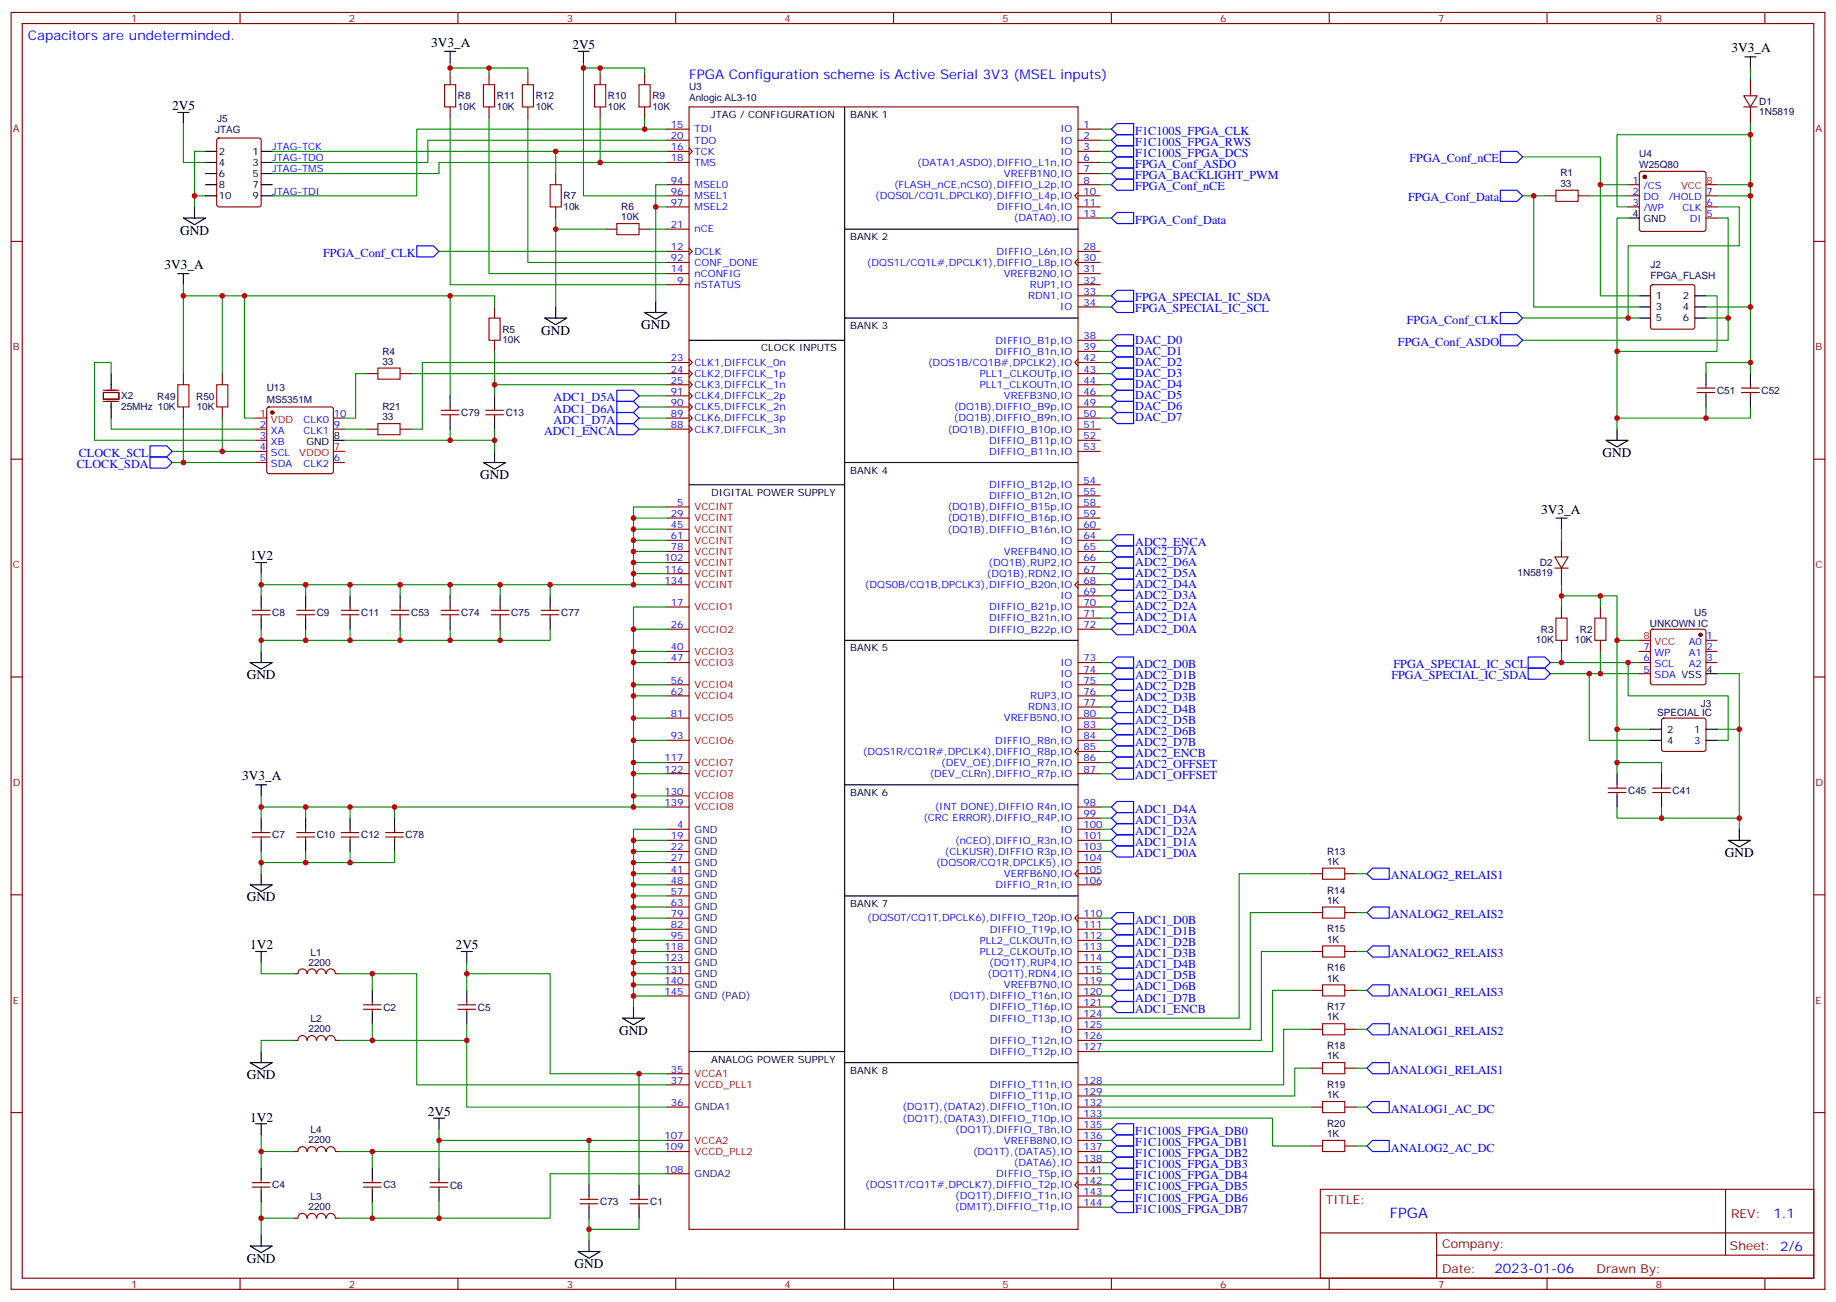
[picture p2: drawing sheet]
<svg xmlns="http://www.w3.org/2000/svg" width="583mm" height="413mm" viewBox="0 0 583 413" stroke-linecap="round" stroke-linejoin="round" font-family="sans-serif">
<defs><g id="words">
<text font-size="4.6" fill="#00f" x="441.2" y="386.6">FPGA</text>
<g font-size="4.2" fill="#00f">
<text x="8.8" y="12.8">Capacitors are undeterminded.</text>
<text x="218.7" y="25.1">FPGA Configuration scheme is Active Serial 3V3 (MSEL inputs)</text>
<text x="562.9" y="386.8">1.1</text>
<text x="474.4" y="404.2">2023-01-06</text>
</g>
<g font-size="4.2">
<text x="136.9" y="14.9">3V3_A</text>
<text x="181.7" y="15.6">2V5</text>
<text x="549.6" y="16.7">3V3_A</text>
<text x="54.7" y="35">2V5</text>
<text x="57.2" y="74.5">GND</text>
<text x="52.2" y="85.4">3V3_A</text>
<text x="171.8" y="106.3">GND</text>
<text x="203.6" y="104.5">GND</text>
<text x="508.7" y="145.1">GND</text>
<text x="152.4" y="152.1">GND</text>
<text x="489.2" y="163.1">3V3_A</text>
<text x="79.4" y="177.9">1V2</text>
<text x="78.3" y="215.6">GND</text>
<text x="76.9" y="247.7">3V3_A</text>
<text x="547.5" y="272.1">GND</text>
<text x="78.3" y="286.2">GND</text>
<text x="79.4" y="301.3">1V2</text>
<text x="144.6" y="301.3">2V5</text>
<text x="196.5" y="328.5">GND</text>
<text x="78.3" y="342.6">GND</text>
<text x="79.4" y="356">1V2</text>
<text x="135.8" y="354.3">2V5</text>
<text x="78.3" y="400.8">GND</text>
<text x="182.4" y="402.6">GND</text>
</g>
<g font-size="3.9" fill="#00f">
<text x="360.4" y="42.8">F1C100S_FPGA_CLK</text>
<text x="360.4" y="46.3">F1C100S_FPGA_RWS</text>
<text x="360.4" y="53.3">FPGA_Conf_ASDO</text>
<text x="360.4" y="49.8">F1C100S_FPGA_DCS</text>
<text x="447.4" y="51.6">FPGA_Conf_nCE</text>
<text x="360.4" y="56.9">FPGA_BACKLIGHT_PWM</text>
<text x="360.4" y="60.4">FPGA_Conf_nCE</text>
<text x="447" y="63.9">FPGA_Conf_Data</text>
<text x="360.4" y="71">FPGA_Conf_Data</text>
<text x="102.6" y="81.6">FPGA_Conf_CLK</text>
<text x="360.4" y="95.7">FPGA_SPECIAL_IC_SDA</text>
<text x="360.4" y="99.2">FPGA_SPECIAL_IC_SCL</text>
<text x="446.5" y="102.7">FPGA_Conf_CLK</text>
<text x="360.4" y="112.6">DAC_D1</text>
<text x="360.4" y="109.1">DAC_D0</text>
<text x="443.7" y="109.8">FPGA_Conf_ASDO</text>
<text x="360.4" y="119.7">DAC_D3</text>
<text x="360.4" y="116.1">DAC_D2</text>
<text x="360.4" y="123.2">DAC_D4</text>
<text x="175.7" y="131">ADC1_D6A</text>
<text x="175.7" y="127.4">ADC1_D5A</text>
<text x="360.4" y="130.2">DAC_D6</text>
<text x="360.4" y="126.7">DAC_D5</text>
<text x="175.7" y="134.5">ADC1_D7A</text>
<text x="360.4" y="133.8">DAC_D7</text>
<text x="172.7" y="138">ADC1_ENCA</text>
<text x="24.4" y="148.6">CLOCK_SDA</text>
<text x="25" y="145.1">CLOCK_SCL</text>
<text x="360.4" y="173.3">ADC2_ENCA</text>
<text x="360.4" y="179.6">ADC2_D6A</text>
<text x="360.4" y="176.1">ADC2_D7A</text>
<text x="360.4" y="183.2">ADC2_D5A</text>
<text x="360.4" y="186.7">ADC2_D4A</text>
<text x="360.4" y="190.2">ADC2_D3A</text>
<text x="360.4" y="197.3">ADC2_D1A</text>
<text x="360.4" y="193.7">ADC2_D2A</text>
<text x="360.4" y="200.8">ADC2_D0A</text>
<text x="360.4" y="212.1">ADC2_D0B</text>
<text x="360.4" y="215.6">ADC2_D1B</text>
<text x="441.7" y="215.6">FPGA_SPECIAL_IC_SDA</text>
<text x="442.3" y="212.1">FPGA_SPECIAL_IC_SCL</text>
<text x="360.4" y="219.1">ADC2_D2B</text>
<text x="360.4" y="222.7">ADC2_D3B</text>
<text x="360.4" y="226.2">ADC2_D4B</text>
<text x="360.4" y="229.7">ADC2_D5B</text>
<text x="360.4" y="233.3">ADC2_D6B</text>
<text x="360.4" y="236.8">ADC2_D7B</text>
<text x="360.4" y="240.3">ADC2_ENCB</text>
<text x="360.4" y="243.8">ADC2_OFFSET</text>
<text x="360.4" y="247.4">ADC1_OFFSET</text>
<text x="360.4" y="258">ADC1_D4A</text>
<text x="360.4" y="261.5">ADC1_D3A</text>
<text x="360.4" y="268.5">ADC1_D1A</text>
<text x="360.4" y="265">ADC1_D2A</text>
<text x="360.4" y="272.1">ADC1_D0A</text>
<text x="441.5" y="279.1">ANALOG2_RELAIS1</text>
<text x="360.4" y="293.2">ADC1_D0B</text>
<text x="441.5" y="291.5">ANALOG2_RELAIS2</text>
<text x="360.4" y="296.8">ADC1_D1B</text>
<text x="360.4" y="303.8">ADC1_D3B</text>
<text x="360.4" y="300.3">ADC1_D2B</text>
<text x="441.5" y="303.8">ANALOG2_RELAIS3</text>
<text x="360.4" y="307.3">ADC1_D4B</text>
<text x="360.4" y="310.9">ADC1_D5B</text>
<text x="360.4" y="314.4">ADC1_D6B</text>
<text x="360.4" y="317.9">ADC1_D7B</text>
<text x="441.5" y="316.2">ANALOG1_RELAIS3</text>
<text x="360.4" y="321.5">ADC1_ENCB</text>
<text x="441.5" y="328.5">ANALOG1_RELAIS2</text>
<text x="441.5" y="340.9">ANALOG1_RELAIS1</text>
<text x="441.5" y="353.2">ANALOG1_AC_DC</text>
<text x="360.4" y="360.3">F1C100S_FPGA_DB0</text>
<text x="360.4" y="363.8">F1C100S_FPGA_DB1</text>
<text x="441.5" y="365.5">ANALOG2_AC_DC</text>
<text x="360.4" y="367.3">F1C100S_FPGA_DB2</text>
<text x="360.4" y="370.8">F1C100S_FPGA_DB3</text>
<text x="360.4" y="374.4">F1C100S_FPGA_DB4</text>
<text x="360.4" y="377.9">F1C100S_FPGA_DB5</text>
<text x="360.4" y="381.4">F1C100S_FPGA_DB6</text>
<text x="360.4" y="385">F1C100S_FPGA_DB7</text>
</g>
<g font-size="3.9" fill="#800">
<text x="420.9" y="382.1">TITLE:</text>
<text x="549.5" y="386.8">REV:</text>
<text x="457.8" y="396.3">Company:</text>
<text x="549.1" y="396.9">Sheet: 2/6</text>
<text x="457.8" y="404">Date:</text>
<text x="506.8" y="404.1">Drawn By:</text>
</g>
<g font-size="3.2" fill="#800">
<text x="41.6" y="6.9">1</text>
<text x="110.8" y="6.9">2</text>
<text x="179.9" y="6.9">3</text>
<text x="249.1" y="6.9">4</text>
<text x="318.2" y="6.9">5</text>
<text x="387.3" y="6.9">6</text>
<text x="456.5" y="6.9">7</text>
<text x="525.6" y="6.9">8</text>
<text x="4.1" y="42.1">A</text>
<text x="576.3" y="42.1">A</text>
<text x="4.1" y="111.2">B</text>
<text x="576.3" y="111.2">B</text>
<text x="4.1" y="180.3">C</text>
<text x="576.3" y="180.3">C</text>
<text x="4.1" y="249.5">D</text>
<text x="576.3" y="249.5">D</text>
<text x="4.1" y="318.6">E</text>
<text x="576.3" y="318.6">E</text>
<text x="41.6" y="408.8">1</text>
<text x="110.8" y="408.8">2</text>
<text x="179.9" y="408.8">3</text>
<text x="249.1" y="408.8">4</text>
<text x="318.2" y="408.8">5</text>
<text x="387.3" y="408.8">6</text>
<text x="456.5" y="408.8">7</text>
<text x="525.6" y="408.8">8</text>
</g>
<g font-size="3.2" fill="#000080">
<text x="218.7" y="28.6">U3</text>
<text x="145.3" y="34.8">10K</text>
<text x="145.3" y="31.6">R8</text>
<text x="157.7" y="34.8">10K</text>
<text x="157.7" y="31.6">R11</text>
<text x="170" y="34.8">10K</text>
<text x="170" y="31.6">R12</text>
<text x="193" y="34.8">10K</text>
<text x="193" y="31.6">R10</text>
<text x="207.1" y="34.8">10K</text>
<text x="207.1" y="31.6">R9</text>
<text x="218.7" y="32.2">Anlogic AL3-10</text>
<text x="558.4" y="33.3">D1</text>
<text x="68.9" y="38.6">J5</text>
<text x="558.4" y="36.5">1N5819</text>
<text x="68.3" y="42.1">JTAG</text>
<text x="520.3" y="53.3">W25Q80</text>
<text x="520.3" y="49.8">U4</text>
<text x="495.3" y="59.3">33</text>
<text x="495.3" y="56">R1</text>
<text x="178.9" y="63.3">R7</text>
<text x="178.9" y="66.5">10k</text>
<text x="197.2" y="69.9">10K</text>
<text x="197.2" y="66.7">R6</text>
<text x="523.9" y="88.6">FPGA_FLASH</text>
<text x="523.9" y="85.1">J2</text>
<text x="159.5" y="105.6">R5</text>
<text x="121.4" y="112.6">R4</text>
<text x="159.5" y="108.9">10K</text>
<text x="121.4" y="115.8">33</text>
<text x="84.7" y="124.3">U13</text>
<text x="545" y="125">C51</text>
<text x="559.2" y="125">C52</text>
<text x="38.5" y="130">25MHz 10K</text>
<text x="38.5" y="126.8">X2</text>
<text x="49.9" y="126.8">R49</text>
<text x="62.3" y="126.8">R50</text>
<text x="62.4" y="130">10K</text>
<text x="84.7" y="127.8">MS5351M</text>
<text x="121.4" y="130.2">R21</text>
<text x="121.4" y="133.4">33</text>
<text x="146.4" y="132.1">C79</text>
<text x="160.5" y="132.1">C13</text>
<text x="488.8" y="179.7">D2</text>
<text x="481.7" y="183">1N5819</text>
<text x="86.4" y="195.6">C8</text>
<text x="100.5" y="195.6">C9</text>
<text x="114.7" y="195.6">C11</text>
<text x="130.5" y="195.6">C53</text>
<text x="146.4" y="195.6">C74</text>
<text x="162.3" y="195.6">C75</text>
<text x="178.2" y="195.6">C77</text>
<text x="537.8" y="195.6">U5</text>
<text x="489.1" y="200.9">R3</text>
<text x="501.5" y="200.9">R2</text>
<text x="523.7" y="199.1">UNKOWN IC</text>
<text x="487.5" y="204.1">10K</text>
<text x="499.9" y="204.1">10K</text>
<text x="526" y="227.3">SPECIAL IC</text>
<text x="539.9" y="224.4">J3</text>
<text x="516.8" y="252">C45</text>
<text x="530.9" y="252">C41</text>
<text x="86.4" y="266.1">C7</text>
<text x="100.5" y="266.1">C10</text>
<text x="114.7" y="266.1">C12</text>
<text x="128.8" y="266.1">C78</text>
<text x="421.2" y="274.5">1K</text>
<text x="421.2" y="271.3">R13</text>
<text x="421.2" y="286.9">1K</text>
<text x="421.2" y="283.6">R14</text>
<text x="421.2" y="299.2">1K</text>
<text x="421.2" y="296">R15</text>
<text x="98.6" y="303.3">L1</text>
<text x="97.9" y="306.5">2200</text>
<text x="421.2" y="311.6">1K</text>
<text x="421.2" y="308.3">R16</text>
<text x="121.7" y="320.8">C2</text>
<text x="151.7" y="320.8">C5</text>
<text x="421.2" y="323.9">1K</text>
<text x="421.2" y="320.7">R17</text>
<text x="97.9" y="327.7">2200</text>
<text x="98.6" y="324.5">L2</text>
<text x="421.2" y="333">R18</text>
<text x="421.2" y="336.3">1K</text>
<text x="421.2" y="345.4">R19</text>
<text x="421.2" y="348.6">1K</text>
<text x="98.6" y="359.8">L4</text>
<text x="421.2" y="357.7">R20</text>
<text x="97.9" y="363">2200</text>
<text x="421.2" y="361">1K</text>
<text x="86.4" y="377.3">C4</text>
<text x="121.7" y="377.3">C3</text>
<text x="142.9" y="377.3">C6</text>
<text x="98.6" y="380.9">L3</text>
<text x="190.5" y="382.6">C73</text>
<text x="206.4" y="382.5">C1</text>
<text x="97.9" y="384.1">2200</text>
</g>
<g font-size="3.2" fill="#00f">
<text x="212.9" y="40.6">15</text>
<text x="344" y="40.6">1</text>
<text x="86.4" y="47.7">JTAG-TCK</text>
<text x="212.9" y="44.2">20</text>
<text x="212.9" y="47.7">16</text>
<text x="220.5" y="42.1">TDI</text>
<text x="220.5" y="45.6">TDO</text>
<text x="336.6" y="42.1">IO</text>
<text x="336.6" y="45.6">IO</text>
<text x="344" y="44.2">2</text>
<text x="344" y="47.7">3</text>
<text x="86.4" y="51.2">JTAG-TDO</text>
<text x="212.9" y="51.2">18</text>
<text x="220.5" y="49.1">TCK</text>
<text x="220.5" y="52.6">TMS</text>
<text x="291.2" y="52.6">(DATA1,ASDO),DIFFIO_L1n,IO</text>
<text x="336.6" y="49.1">IO</text>
<text x="344" y="51.2">6</text>
<text x="86.4" y="54.8">JTAG-TMS</text>
<text x="212.9" y="58.3">94</text>
<text x="220.5" y="59.7">MSEL0</text>
<text x="283.8" y="59.7">(FLASH_nCE,nCSO),DIFFIO_L2p,IO</text>
<text x="318.7" y="56.2">VREFB1N0,IO</text>
<text x="344" y="54.8">7</text>
<text x="344" y="58.3">8</text>
<text x="518.2" y="58.3">1</text>
<text x="86.4" y="61.8">JTAG-TDI</text>
<text x="212.9" y="61.8">96</text>
<text x="212.9" y="65.3">97</text>
<text x="220.5" y="63.2">MSEL1</text>
<text x="277.8" y="63.2">(DQS0L/CQ1L,DPCLK0),DIFFIO_L4p,IO</text>
<text x="344" y="61.8">10</text>
<text x="344" y="65.3">11</text>
<text x="518.2" y="61.8">2</text>
<text x="518.2" y="65.3">3</text>
<text x="521.7" y="60">/CS</text>
<text x="521.7" y="63.6">DO</text>
<text x="529.7" y="63.6">/HOLD</text>
<text x="541.7" y="65.3">6</text>
<text x="541.7" y="61.8">7</text>
<text x="220.5" y="66.7">MSEL2</text>
<text x="316.4" y="66.7">DIFFIO_L4n,IO</text>
<text x="321.8" y="70.3">(DATA0),IO</text>
<text x="344" y="68.9">13</text>
<text x="521.7" y="67.1">/WP</text>
<text x="534" y="67.1">CLK</text>
<text x="536.4" y="70.6">DI</text>
<text x="541.7" y="68.9">5</text>
<text x="212.9" y="72.4">21</text>
<text x="220.5" y="73.8">nCE</text>
<text x="212.9" y="79.4">12</text>
<text x="212.9" y="83">92</text>
<text x="220.5" y="80.9">DCLK</text>
<text x="316.3" y="80.9">DIFFIO_L6n,IO</text>
<text x="343.9" y="79.4">28</text>
<text x="343.9" y="83">30</text>
<text x="212.9" y="86.5">14</text>
<text x="220.5" y="84.4">CONF_DONE</text>
<text x="220.5" y="87.9">nCONFIG</text>
<text x="275.2" y="84.4">(DQS1L/CQ1L#,DPCLK1),DIFFIO_L8p,IO</text>
<text x="318.6" y="87.9">VREFB2N0,IO</text>
<text x="343.9" y="86.5">31</text>
<text x="214.9" y="90">9</text>
<text x="220.5" y="91.4">nSTATUS</text>
<text x="326.4" y="95">RDN1,IO</text>
<text x="326.9" y="91.4">RUP1,IO</text>
<text x="343.9" y="90">32</text>
<text x="343.9" y="93.6">33</text>
<text x="336.6" y="98.5">IO</text>
<text x="343.9" y="97.1">34</text>
<text x="344" y="107.7">38</text>
<text x="316" y="112.6">DIFFIO_B1n,IO</text>
<text x="316" y="109.1">DIFFIO_B1p,IO</text>
<text x="344" y="111.2">39</text>
<text x="212.9" y="114.7">23</text>
<text x="212.9" y="118.3">24</text>
<text x="220.5" y="116.1">CLK1,DIFFCLK_0n</text>
<text x="220.5" y="119.7">CLK2,DIFFCLK_1p</text>
<text x="294.6" y="116.1">(DQS1B/CQ1B#,DPCLK2),IO</text>
<text x="311" y="119.7">PLL1_CLKOUTp,IO</text>
<text x="344" y="114.7">42</text>
<text x="344" y="118.3">43</text>
<text x="212.9" y="121.8">25</text>
<text x="212.9" y="125.3">91</text>
<text x="220.5" y="123.2">CLK3,DIFFCLK_1n</text>
<text x="311" y="123.2">PLL1_CLKOUTn,IO</text>
<text x="344" y="121.8">44</text>
<text x="344" y="125.3">46</text>
<text x="212.9" y="128.8">90</text>
<text x="220.5" y="126.7">CLK4,DIFFCLK_2p</text>
<text x="220.5" y="130.2">CLK5,DIFFCLK_2n</text>
<text x="302.8" y="130.2">(DQ1B),DIFFIO_B9p,IO</text>
<text x="318.7" y="126.7">VREFB3N0,IO</text>
<text x="344" y="128.8">49</text>
<text x="82.5" y="135.9">2</text>
<text x="86" y="137.7">XA</text>
<text x="96.3" y="137.7">CLK1</text>
<text x="96.3" y="134.1">CLK0</text>
<text x="106" y="135.9">9</text>
<text x="106" y="132.4">10</text>
<text x="212.9" y="132.4">89</text>
<text x="212.9" y="135.9">88</text>
<text x="220.5" y="133.8">CLK6,DIFFCLK_3p</text>
<text x="220.5" y="137.3">CLK7,DIFFCLK_3n</text>
<text x="300.8" y="137.3">(DQ1B),DIFFIO_B10p,IO</text>
<text x="302.8" y="133.8">(DQ1B),DIFFIO_B9n,IO</text>
<text x="344" y="132.4">50</text>
<text x="344" y="135.9">51</text>
<text x="82.5" y="139.4">3</text>
<text x="82.5" y="142.9">4</text>
<text x="86" y="141.2">XB</text>
<text x="314" y="140.8">DIFFIO_B11p,IO</text>
<text x="344" y="139.4">52</text>
<text x="344" y="142.9">53</text>
<text x="82.5" y="146.5">5</text>
<text x="86" y="144.7">SCL</text>
<text x="86" y="148.2">SDA</text>
<text x="96.3" y="148.2">CLK2</text>
<text x="106" y="146.5">6</text>
<text x="314" y="144.4">DIFFIO_B11n,IO</text>
<text x="314" y="154.9">DIFFIO_B12p,IO</text>
<text x="344" y="153.5">54</text>
<text x="214.9" y="160.6">5</text>
<text x="300.8" y="162">(DQ1B),DIFFIO_B15p,IO</text>
<text x="314" y="158.5">DIFFIO_B12n,IO</text>
<text x="344" y="157.1">55</text>
<text x="344" y="160.6">58</text>
<text x="212.9" y="164.1">29</text>
<text x="212.9" y="167.6">45</text>
<text x="300.8" y="165.5">(DQ1B),DIFFIO_B16p,IO</text>
<text x="344" y="164.1">59</text>
<text x="344" y="167.6">60</text>
<text x="212.9" y="171.2">61</text>
<text x="300.8" y="169.1">(DQ1B),DIFFIO_B16n,IO</text>
<text x="336.6" y="172.6">IO</text>
<text x="344" y="171.2">64</text>
<text x="210.9" y="178.2">102</text>
<text x="212.9" y="174.7">78</text>
<text x="313.8" y="179.6">(DQ1B),RUP2,IO</text>
<text x="318.7" y="176.1">VREFB4N0,IO</text>
<text x="344" y="174.7">65</text>
<text x="344" y="178.2">66</text>
<text x="210.9" y="181.8">116</text>
<text x="210.9" y="185.3">134</text>
<text x="313.2" y="183.2">(DQ1B),RDN2,IO</text>
<text x="344" y="181.8">67</text>
<text x="344" y="185.3">68</text>
<text x="274.6" y="186.7">(DQS0B/CQ1B,DPCLK3),DIFFIO_B20n,IO</text>
<text x="336.6" y="190.2">IO</text>
<text x="344" y="188.8">69</text>
<text x="212.9" y="192.3">17</text>
<text x="314" y="197.3">DIFFIO_B21n,IO</text>
<text x="314" y="193.7">DIFFIO_B21p,IO</text>
<text x="344" y="192.3">70</text>
<text x="344" y="195.9">71</text>
<text x="212.9" y="199.4">26</text>
<text x="314" y="200.8">DIFFIO_B22p,IO</text>
<text x="344" y="199.4">72</text>
<text x="541.7" y="202.9">1</text>
<text x="212.9" y="206.4">40</text>
<text x="212.9" y="210">47</text>
<text x="344" y="210">73</text>
<text x="521.7" y="210">6</text>
<text x="521.7" y="206.4">7</text>
<text x="525.2" y="208.2">WP</text>
<text x="536" y="204.7">A0</text>
<text x="536" y="208.2">A1</text>
<text x="541.7" y="206.4">2</text>
<text x="541.7" y="210">3</text>
<text x="336.6" y="211.4">IO</text>
<text x="336.6" y="214.9">IO</text>
<text x="344" y="213.5">74</text>
<text x="521.7" y="213.5">5</text>
<text x="525.2" y="215.3">SDA VSS</text>
<text x="525.2" y="211.7">SCL</text>
<text x="536" y="211.7">A2</text>
<text x="212.9" y="217">56</text>
<text x="212.9" y="220.6">62</text>
<text x="327" y="222">RUP3,IO</text>
<text x="336.6" y="218.4">IO</text>
<text x="344" y="217">75</text>
<text x="344" y="220.6">76</text>
<text x="212.9" y="227.6">81</text>
<text x="326.4" y="225.5">RDN3,IO</text>
<text x="344" y="224.1">77</text>
<text x="344" y="227.6">80</text>
<text x="318.7" y="229">VREFB5N0,IO</text>
<text x="336.6" y="232.6">IO</text>
<text x="344" y="231.1">83</text>
<text x="212.9" y="234.7">93</text>
<text x="273.9" y="239.6">(DQS1R/CQ1R#,DPCLK4),DIFFIO_R8p,IO</text>
<text x="315.9" y="236.1">DIFFIO_R8n,IO</text>
<text x="344" y="234.7">84</text>
<text x="344" y="238.2">85</text>
<text x="210.9" y="241.7">117</text>
<text x="210.9" y="245.3">122</text>
<text x="298.8" y="243.1">(DEV_OE),DIFFIO_R7n,IO</text>
<text x="344" y="241.7">86</text>
<text x="344" y="245.3">87</text>
<text x="295.1" y="246.7">(DEV_CLRn),DIFFIO_R7p,IO</text>
<text x="210.9" y="252.3">130</text>
<text x="210.9" y="255.8">139</text>
<text x="296.7" y="257.2">(INT DONE),DIFFIO R4n,IO</text>
<text x="344" y="255.8">98</text>
<text x="214.9" y="262.9">4</text>
<text x="293.1" y="260.8">(CRC ERROR),DIFFIO_R4P,IO</text>
<text x="344" y="259.4">99</text>
<text x="344" y="262.9">100</text>
<text x="212.9" y="266.4">19</text>
<text x="212.9" y="269.9">22</text>
<text x="303.2" y="267.8">(nCEO),DIFFIO_R3n,IO</text>
<text x="336.6" y="264.3">IO</text>
<text x="344" y="266.4">101</text>
<text x="344" y="269.9">103</text>
<text x="212.9" y="273.5">27</text>
<text x="297.1" y="274.9">(DQS0R/CQ1R,DPCLK5),IO</text>
<text x="300" y="271.4">(CLKUSR),DIFFIO R3p,IO</text>
<text x="344" y="273.5">104</text>
<text x="212.9" y="277">41</text>
<text x="212.9" y="280.5">48</text>
<text x="315.9" y="281.9">DIFFIO_R1n,IO</text>
<text x="318.7" y="278.4">VERFB6N0,IO</text>
<text x="344" y="277">105</text>
<text x="344" y="280.5">106</text>
<text x="212.9" y="284.1">57</text>
<text x="212.9" y="287.6">63</text>
<text x="212.9" y="291.1">79</text>
<text x="275.3" y="292.5">(DQS0T/CQ1T,DPCLK6),DIFFIO_T20p,IO</text>
<text x="344" y="291.1">110</text>
<text x="212.9" y="294.6">82</text>
<text x="212.9" y="298.2">95</text>
<text x="311" y="299.6">PLL2_CLKOUTn,IO</text>
<text x="314.2" y="296.1">DIFFIO_T19p,IO</text>
<text x="344" y="298.2">112</text>
<text x="344" y="294.6">111</text>
<text x="210.9" y="301.7">118</text>
<text x="210.9" y="305.2">123</text>
<text x="311" y="303.1">PLL2_CLKOUTp,IO</text>
<text x="344" y="305.2">114</text>
<text x="344" y="301.7">113</text>
<text x="210.9" y="308.8">131</text>
<text x="313.5" y="310.2">(DQ1T),RDN4,IO</text>
<text x="314" y="306.6">(DQ1T),RUP4,IO</text>
<text x="344" y="308.8">115</text>
<text x="210.9" y="312.3">140</text>
<text x="210.9" y="315.8">145</text>
<text x="301.2" y="317.2">(DQ1T),DIFFIO_T16n,IO</text>
<text x="318.7" y="313.7">VREFB7N0,IO</text>
<text x="344" y="315.8">120</text>
<text x="344" y="312.3">119</text>
<text x="314.2" y="320.7">DIFFIO_T16p,IO</text>
<text x="344" y="322.9">124</text>
<text x="344" y="319.3">121</text>
<text x="314.2" y="324.3">DIFFIO_T13p,IO</text>
<text x="336.6" y="327.8">IO</text>
<text x="344" y="329.9">126</text>
<text x="344" y="326.4">125</text>
<text x="314.2" y="331.3">DIFFIO_T12n,IO</text>
<text x="314.2" y="334.9">DIFFIO_T12p,IO</text>
<text x="344" y="333.4">127</text>
<text x="212.9" y="340.5">35</text>
<text x="212.9" y="344">37</text>
<text x="314.2" y="345.4">DIFFIO_T11n,IO</text>
<text x="344" y="347.6">129</text>
<text x="344" y="344">128</text>
<text x="212.9" y="351.1">36</text>
<text x="286.4" y="352.5">(DQ1T),(DATA2),DIFFIO_T10n,IO</text>
<text x="314.2" y="349">DIFFIO_T11p,IO</text>
<text x="344" y="351.1">132</text>
<text x="286.5" y="356">(DQ1T),(DATA3),DIFFIO_T10p,IO</text>
<text x="303.2" y="359.6">(DQ1T),DIFFIO_T8n,IO</text>
<text x="344" y="358.1">135</text>
<text x="344" y="354.6">133</text>
<text x="210.9" y="361.7">107</text>
<text x="210.9" y="365.2">109</text>
<text x="318.7" y="363.1">VREFB8N0,IO</text>
<text x="344" y="365.2">137</text>
<text x="344" y="361.7">136</text>
<text x="308.9" y="366.6">(DQ1T),(DATA5),IO</text>
<text x="321.8" y="370.1">(DATA6),IO</text>
<text x="344" y="368.7">138</text>
<text x="210.9" y="372.3">108</text>
<text x="274.7" y="377.2">(DQS1T/CQ1T#,DPCLK7),DIFFIO_T2p,IO</text>
<text x="316.2" y="373.7">DIFFIO_T5p,IO</text>
<text x="344" y="375.8">142</text>
<text x="344" y="372.3">141</text>
<text x="303.2" y="380.7">(DQ1T),DIFFIO_T1n,IO</text>
<text x="344" y="382.8">144</text>
<text x="344" y="379.3">143</text>
<text x="303.1" y="384.2">(DM1T),DIFFIO_T1p,IO</text>
</g>
<g font-size="3.2">
<text x="225.8" y="37.5">JTAG / CONFIGURATION</text>
<text x="269.9" y="37.5">BANK 1</text>
<text x="69.5" y="49.1">2</text>
<text x="69.5" y="52.6">4</text>
<text x="80.2" y="49.1">1</text>
<text x="80.2" y="52.6">3</text>
<text x="69.5" y="56.2">6</text>
<text x="69.5" y="59.7">8</text>
<text x="80.2" y="56.2">5</text>
<text x="80.2" y="59.7">7</text>
<text x="69.5" y="63.2">10</text>
<text x="80.2" y="63.2">9</text>
<text x="518.2" y="68.9">4</text>
<text x="521.7" y="70.6">GND</text>
<text x="269.9" y="76.3">BANK 2</text>
<text x="525.6" y="95">1</text>
<text x="534.2" y="95">2</text>
<text x="525.6" y="98.5">3</text>
<text x="534.2" y="98.5">4</text>
<text x="269.9" y="104.5">BANK 3</text>
<text x="525.6" y="102">5</text>
<text x="534.2" y="102">6</text>
<text x="241.7" y="111.5">CLOCK INPUTS</text>
<text x="97.2" y="141.2">GND</text>
<text x="106" y="139.4">8</text>
<text x="269.9" y="150.4">BANK 4</text>
<text x="225.8" y="157.4">DIGITAL POWER SUPPLY</text>
<text x="269.9" y="206.8">BANK 5</text>
<text x="541.7" y="213.5">4</text>
<text x="529.2" y="232.6">2</text>
<text x="537.7" y="232.6">1</text>
<text x="529.2" y="236.1">4</text>
<text x="537.7" y="236.1">3</text>
<text x="269.9" y="252.7">BANK 6</text>
<text x="269.9" y="287.9">BANK 7</text>
<text x="225.8" y="337.3">ANALOG POWER SUPPLY</text>
<text x="269.9" y="340.9">BANK 8</text>
</g>
<g font-size="3.2" fill="#f00">
<text x="541.7" y="58.3">8</text>
<text x="533.6" y="60">VCC</text>
<text x="82.5" y="132.4">1</text>
<text x="86" y="134.1">VDD</text>
<text x="106" y="142.9">7</text>
<text x="95" y="144.7">VDDO</text>
<text x="521.7" y="202.9">8</text>
<text x="525.2" y="204.7">VCC</text>
</g>
<g font-size="3.2" fill="#b00">
<text x="220.5" y="162">VCCINT</text>
<text x="220.5" y="165.5">VCCINT</text>
<text x="220.5" y="169.1">VCCINT</text>
<text x="220.5" y="172.6">VCCINT</text>
<text x="220.5" y="176.1">VCCINT</text>
<text x="220.5" y="179.6">VCCINT</text>
<text x="220.5" y="183.2">VCCINT</text>
<text x="220.5" y="186.7">VCCINT</text>
<text x="220.5" y="193.7">VCCIO1</text>
<text x="220.5" y="200.8">VCCIO2</text>
<text x="220.5" y="207.9">VCCIO3</text>
<text x="220.5" y="211.4">VCCIO3</text>
<text x="220.5" y="218.4">VCCIO4</text>
<text x="220.5" y="222">VCCIO4</text>
<text x="220.5" y="229">VCCIO5</text>
<text x="220.5" y="236.1">VCCIO6</text>
<text x="220.5" y="243.1">VCCIO7</text>
<text x="220.5" y="246.7">VCCIO7</text>
<text x="220.5" y="253.7">VCCIO8</text>
<text x="220.5" y="257.2">VCCIO8</text>
<text x="220.5" y="341.9">VCCA1</text>
<text x="220.5" y="345.4">VCCD_PLL1</text>
<text x="220.5" y="363.1">VCCA2</text>
<text x="220.5" y="366.6">VCCD_PLL2</text>
</g>
<g font-size="3.2" fill="#008">
<text x="220.5" y="267.8">GND</text>
<text x="220.5" y="264.3">GND</text>
<text x="220.5" y="274.9">GND</text>
<text x="220.5" y="271.4">GND</text>
<text x="220.5" y="278.4">GND</text>
<text x="220.5" y="281.9">GND</text>
<text x="220.5" y="285.5">GND</text>
<text x="220.5" y="289">GND</text>
<text x="220.5" y="292.5">GND</text>
<text x="220.5" y="296.1">GND</text>
<text x="220.5" y="299.6">GND</text>
<text x="220.5" y="303.1">GND</text>
<text x="220.5" y="306.6">GND</text>
<text x="220.5" y="310.2">GND</text>
<text x="220.5" y="313.7">GND</text>
<text x="220.5" y="317.2">GND (PAD)</text>
<text x="220.5" y="352.5">GNDA1</text>
<text x="220.5" y="373.7">GNDA2</text>
</g>
</g></defs>
<g fill="none" stroke="#870000" stroke-width=".35">
<path d="M3.5 4h575.8v405.3h-575.8zM7.1 7.5h568.6v398.3h-568.6zM76.2 4v3.5M145.3 4v3.5M214.5 4v3.5M283.6 4v3.5M352.8 4v3.5M421.9 4v3.5M491.1 4v3.5M560.2 4v3.5M142.9 23.4v3.5M142.9 33.9v3.6"/>
<path d="M155.2 23.4v3.5M155.2 33.9v3.6M167.6 23.4v3.5M167.6 33.9v3.6M190.5 23.4v3.5M190.5 33.9v3.6M204.6 23.4v3.5M204.6 33.9v3.6M218.7 33.9h123.5v356.3h-123.5zM553.5 30.4h4.2l-2.1 3.5zM553.5 33.9h4.2M555.6 25.1v5.3"/>
<path d="M555.6 33.9v5.3M69 44l.5-.2h12.7l.6 .4 .1 20.8-.5 .6-12.9 .1-.7-.5v-20.7zM176.4 55.1v3.5M211.7 58.6h7M211.7 41h7M211.7 44.5h7M211.7 48h7M211.7 51.6h7M218.7 47l1.1 1-1.1 1.1M342.2 58.6h7M342.2 41h7M342.2 44.5h7"/>
<path d="M342.2 48h7M342.2 51.6h7M342.2 55.1h7M516.8 58.6h3.5M520.6 54.6l.5-.2h19.7l.5 .2 .2 .5v17.6l-.2 .5-.5 .2h-19.7l-.5-.2-.3-.5v-17.6zM3.5 76.6h3.6M176.4 65.7v3.5M192.3 72.7h3.5M202.8 72.7h3.6M211.7 62.2h7M211.7 65.7h7M211.7 79.8h7"/>
<path d="M211.7 72.7h7M218.7 78.7l1.1 1.1-1.1 1.1M342.2 61.1l-1.1 1.1 1.1 1M342.2 62.2h7M342.2 65.7h7M342.2 69.2h7M342.2 79.8h7M490.4 62.2h3.5M500.9 62.2h3.6M516.8 62.2h3.5M516.8 65.7h3.5M541.5 62.2h3.5"/>
<path d="M541.5 65.7h3.5M541.5 69.2h3.5M575.7 76.6h3.6M157 97.4v3.6M211.7 83.3h7M211.7 86.9h7M211.7 90.4h7M342.2 82.3l-1.1 1 1.1 1.1M342.2 83.3h7M342.2 86.9h7M342.2 90.4h7M342.2 93.9h7"/>
<path d="M342.2 97.4h7M524.1 90.6l.5-.2h12.7l.5 .2 .2 .5v12.7l-.2 .5-.5 .2h-12.7l-.5-.2-.2-.5v-12.7zM58.2 118.6v3.5M70.6 118.6v3.5M116.4 118.6h3.5M127 118.6h3.5M157 108v3.5M211.7 115.1h7M211.7 118.6h7M218.7 114l1.1 1.1-1.1 1M218.7 117.5l1.1 1.1-1.1 1.1M342.2 114l-1.1 1.1 1.1 1"/>
<path d="M342.2 108h7M342.2 111.5h7M342.2 115.1h7M342.2 118.6h7M32.8 124.6h4.9v2.1h-4.9zM32.8 123.9h4.9M32.8 127.4h4.9M58.2 129.2v3.5M70.6 129.2v3.5M81.1 136.2h3.6M81.1 139.8h3.6M84.9 129.4l.5-.2h19.7l.5 .2 .2 .5v19.7l-.2 .5-.5 .3h-19.7l-.5-.3-.2-.5v-19.7z"/>
<path d="M105.8 132.7h3.6M105.8 136.2h3.6M116.4 136.2h3.5M127 136.2h3.5M140.1 130.2h5.6M140.1 131.7h5.6M142.9 129.2v1M142.9 131.7v1M154.2 130.2h5.6M154.2 131.7h5.6M157 129.2v1M157 131.7v1"/>
<path d="M211.7 122.1h7M211.7 125.7h7M211.7 129.2h7M211.7 132.7h7M211.7 136.2h7M218.7 121.1l1.1 1-1.1 1.1M218.7 124.6l1.1 1.1-1.1 1M218.7 128.1l1.1 1.1-1.1 1M218.7 131.7l1.1 1-1.1 1.1M218.7 135.2l1.1 1-1.1 1.1M342.2 122.1h7M342.2 125.7h7"/>
<path d="M342.2 129.2h7M342.2 132.7h7M342.2 136.2h7M342.2 139.8h7M538.7 123.2h5.6M538.7 124.6h5.6M541.5 122.1v1.1M541.5 124.6v1.1M552.8 123.2h5.6M552.8 124.6h5.6M555.6 122.1v1.1M555.6 124.6v1.1"/>
<path d="M3.5 145.8h3.6M81.1 143.3h3.6M81.1 146.8h3.6M105.8 146.8h3.6M342.2 143.3h7M342.2 153.9h7M342.2 157.4h7M575.7 145.8h3.6M211.7 160.9h7M211.7 164.5h7M211.7 168h7M211.7 171.5h7"/>
<path d="M211.7 175h7M211.7 178.6h7M342.2 160.9h7M342.2 164.5h7M342.2 168h7M342.2 171.5h7M342.2 175h7M342.2 178.6h7M493.5 176.8h4.3l-2.1 3.5zM495.7 171.5v5.3M80.1 193.7h5.6M80.1 195.2h5.6"/>
<path d="M82.9 192.7v1M82.9 195.2v1M94.2 193.7h5.6M94.2 195.2h5.6M97 192.7v1M97 195.2v1M108.3 193.7h5.6M108.3 195.2h5.6M111.1 192.7v1M111.1 195.2v1M124.2 193.7h5.6M124.2 195.2h5.6"/>
<path d="M127 192.7v1M127 195.2v1M140.1 193.7h5.6M140.1 195.2h5.6M142.9 192.7v1M142.9 195.2v1M155.9 193.7h5.7M155.9 195.2h5.7M158.7 192.7v1M158.7 195.2v1M171.8 193.7h5.6M171.8 195.2h5.6"/>
<path d="M174.6 192.7v1M174.6 195.2v1M211.7 182.1h7M211.7 185.6h7M211.7 192.7h7M211.7 199.7h7M342.2 184.6l-1.1 1 1.1 1.1M342.2 182.1h7M342.2 185.6h7M342.2 189.2h7M342.2 192.7h7M342.2 196.2h7"/>
<path d="M342.2 199.7h7M493.5 180.3h4.3M495.7 180.3v5.3M495.7 192.7v3.5M508 192.7v3.5M524.1 199.9l.5-.2h16.2l.5 .2 .2 .5v16.3l-.2 .5-.5 .2h-16.2l-.5-.3-.2-.4v-16.3zM3.5 214.9h3.6M211.7 210.3h7M211.7 217.4h7M211.7 206.8h7M342.2 210.3h7M342.2 213.9h7"/>
<path d="M342.2 217.4h7M495.7 203.3v3.5M508 203.3v3.5M520.3 210.3h3.6M520.3 213.9h3.6M520.3 206.8h3.6M541.5 210.3h3.5M541.5 206.8h3.5M541.5 203.3h3.5M575.7 214.9h3.6M211.7 220.9h7M211.7 228h7"/>
<path d="M211.7 235h7M342.2 237.5l-1.1 1 1.1 1.1M342.2 220.9h7M342.2 224.4h7M342.2 228h7M342.2 231.5h7M342.2 235h7M342.2 238.5h7M527.6 228.2l.5-.2h12.7l.5 .2 .2 .5-.1 9.4-.6 .4h-13l-.4-.7v-9.1zM211.7 242.1h7M211.7 245.6h7M211.7 252.7h7"/>
<path d="M211.7 256.2h7M342.2 242.1h7M342.2 245.6h7M342.2 256.2h7M342.2 259.7h7M510.5 250.2h5.6M510.5 251.6h5.6M513.3 249.1v1.1M513.3 251.6v1.1M524.6 250.2h5.6M524.6 251.6h5.6M527.4 249.1v1.1"/>
<path d="M527.4 251.6v1.1M80.1 264.3h5.6M80.1 265.7h5.6M82.9 263.2v1.1M82.9 265.7v1.1M94.2 264.3h5.6M94.2 265.7h5.6M97 263.2v1.1M97 265.7v1.1M108.3 264.3h5.6M108.3 265.7h5.6M111.1 263.2v1.1"/>
<path d="M111.1 265.7v1.1M122.4 264.3h5.7M122.4 265.7h5.7M125.2 263.2v1.1M125.2 265.7v1.1M211.7 266.8h7M211.7 273.8h7M211.7 277.4h7M211.7 263.2h7M211.7 270.3h7M342.2 276.3l-1.1 1.1 1.1 1M342.2 266.8h7"/>
<path d="M342.2 273.8h7M342.2 277.4h7M342.2 263.2h7M342.2 270.3h7M416.3 277.4h3.5M426.9 277.4h3.5M3.5 284.1h3.6M211.7 280.9h7M211.7 284.4h7M211.7 287.9h7M211.7 295h7M211.7 298.5h7"/>
<path d="M211.7 291.5h7M342.2 290.4l-1.1 1.1 1.1 1M342.2 280.9h7M342.2 295h7M342.2 298.5h7M342.2 291.5h7M416.3 289.7h3.5M426.9 289.7h3.5M575.7 284.1h3.6M93.5 309.1h1M94.6 309.1a1.41 1.41 0 0 1 1.4-1.5 1.41 1.41 0 0 1 1.4 1.5M97.6 309.1a1.41 1.41 0 0 1 1.4-1.5 1.41 1.41 0 0 1 1.4 1.5"/>
<path d="M100.6 309.1a1.41 1.41 0 0 1 1.4-1.5 1.41 1.41 0 0 1 1.4 1.5M103.6 309.1a1.41 1.41 0 0 1 1.4-1.5 1.41 1.41 0 0 1 1.4 1.5M106.5 309.1h1.1M115.4 319h5.6M118.2 317.9v1.1M145.3 319h5.7M148.2 317.9v1.1M211.7 302h7M211.7 305.6h7M211.7 309.1h7M211.7 312.6h7M211.7 316.2h7"/>
<path d="M342.2 302h7M342.2 305.6h7M342.2 309.1h7M342.2 312.6h7M342.2 316.2h7M342.2 319.7h7M416.3 302h3.5M416.3 314.4h3.5M426.9 302h3.5M426.9 314.4h3.5M93.5 330.3h1M94.6 330.2a1.41 1.41 0 0 1 1.4-1.5 1.41 1.41 0 0 1 1.4 1.5"/>
<path d="M97.6 330.2a1.41 1.41 0 0 1 1.4-1.5 1.41 1.41 0 0 1 1.4 1.5M100.6 330.2a1.41 1.41 0 0 1 1.4-1.5 1.41 1.41 0 0 1 1.4 1.5M103.6 330.2a1.41 1.41 0 0 1 1.4-1.4 1.41 1.41 0 0 1 1.4 1.4M106.5 330.3h1.1M115.4 320.4h5.6M118.2 320.4v1.1M145.3 320.4h5.7M148.2 320.4v1.1M342.2 333.8h7M342.2 330.3h7M342.2 326.7h7M342.2 323.2h7"/>
<path d="M416.3 326.7h3.5M416.3 339.1h3.5M426.9 326.7h3.5M426.9 339.1h3.5M3.5 353.2h3.6M211.7 351.4h7M211.7 340.9h7M211.7 344.4h7M342.2 351.4h7M342.2 344.4h7M342.2 358.5h7M342.2 355h7"/>
<path d="M342.2 347.9h7M416.3 351.4h3.5M426.9 351.4h3.5M575.7 353.2h3.6M80.1 375.4h5.6M80.1 376.8h5.6M82.9 374.4v1M82.9 376.8v1.1M93.5 365.5h1M94.6 365.5a1.41 1.41 0 0 1 1.4-1.5 1.41 1.41 0 0 1 1.4 1.5M97.6 365.5a1.41 1.41 0 0 1 1.4-1.5 1.41 1.41 0 0 1 1.4 1.5M100.6 365.5a1.41 1.41 0 0 1 1.4-1.5 1.41 1.41 0 0 1 1.4 1.5"/>
<path d="M103.6 365.5a1.41 1.41 0 0 1 1.4-1.5 1.41 1.41 0 0 1 1.4 1.5M106.5 365.5h1.1M115.4 375.4h5.6M115.4 376.8h5.6M118.2 374.4v1M118.2 376.8v1.1M136.5 375.4h5.7M136.5 376.8h5.7M139.3 374.4v1M139.3 376.8v1.1M187 379.7v1M202.8 379.7v1"/>
<path d="M211.7 372.6h7M211.7 362h7M211.7 365.5h7M342.2 375.1l-1.1 1 1.1 1.1M342.2 372.6h7M342.2 362h7M342.2 365.5h7M342.2 379.7h7M342.2 376.1h7M342.2 369.1h7M416.3 363.8h3.5M419.1 377.5h156.6v28.3h-156.6z"/>
<path d="M426.9 363.8h3.5M547.7 377.6v20.8M93.5 386.7h1M94.6 386.7a1.41 1.41 0 0 1 1.4-1.5 1.41 1.41 0 0 1 1.4 1.5M97.6 386.7a1.41 1.41 0 0 1 1.4-1.5 1.41 1.41 0 0 1 1.4 1.5M100.6 386.7a1.41 1.41 0 0 1 1.4-1.5 1.41 1.41 0 0 1 1.4 1.5M103.6 386.7a1.41 1.41 0 0 1 1.4-1.5 1.41 1.41 0 0 1 1.4 1.5M106.5 386.7h1.1M184.1 380.7h5.7M184.1 382.1h5.7M187 382.1v1.1M200 380.7h5.7"/>
<path d="M200 382.1h5.7M202.8 382.1v1.1M342.2 383.2h7M419.1 391.4h156.5M456 398.4h119.6M456 391.4v14.1M76.2 405.8v3.5M145.3 405.8v3.5M214.5 405.8v3.5M283.6 405.8v3.5M352.8 405.8v3.5M421.9 405.8v3.5"/>
<path d="M491.1 405.8v3.5M560.2 405.8v3.5"/>
</g>
<g fill="none" stroke="#000" stroke-width=".35">
<path d="M141.1 16.3h3.5M142.9 16.3v3.5M183.4 16.3h3.6M185.2 16.3v3.5M553.9 18.1h3.5M555.6 18.1v3.5M56.4 35.7h3.6M58.2 35.7v3.5M268.1 33.9v38.8h74.1M65.3 48h3.5M65.3 51.6h3.5M65.3 55.1h3.5"/>
<path d="M65.3 58.6h3.5M82.9 48h3.5M82.9 51.6h3.5M82.9 55.1h3.5M82.9 58.6h3.5M58.2 69.2h7.1l-3.6 2.1zM61.7 65.7v3.5M65.3 62.2h3.5M82.9 62.2h3.5M268.1 72.7v28.3h74.1M516.8 69.2h3.5M56.4 86.9h3.6"/>
<path d="M58.2 86.9v3.5M176.4 97.4v3.6M204.6 99.2h7.1l-3.6 2.1zM208.1 95.7v3.5M520.3 93.9h3.6M520.3 97.4h3.6M538 93.9h3.5M538 97.4h3.5M35.3 118.6v4.9M172.9 101h7l-3.5 2.1zM218.7 108h49.4M268.1 101v45.8h74.1"/>
<path d="M520.3 101h3.6M538 101h3.5M541.5 118.6v3.5M555.6 118.6v3.5M35.3 127.8v4.9M105.8 139.8h3.6M142.9 125.7v3.5M142.9 132.7v3.5M157 125.7v3.5M157 132.7v3.5M509.8 139.8h7l-3.5 2.1zM513.3 136.2v3.6"/>
<path d="M541.5 125.7v3.5M555.6 125.7v3.5M153.5 146.8h7l-3.5 2.1zM157 143.3v3.5M218.7 153.9h49.4M268.1 146.8v56.5h74.1M81.1 178.6h3.6M82.9 178.6v3.5M493.9 164.5h3.5M495.7 164.5v3.5M82.9 189.2v3.5M82.9 196.2v3.5"/>
<path d="M97 189.2v3.5M97 196.2v3.5M111.1 189.2v3.5M111.1 196.2v3.5M127 189.2v3.5M127 196.2v3.5M142.9 189.2v3.5M142.9 196.2v3.5M158.7 189.2v3.5M158.7 196.2v3.5M174.6 189.2v3.5M174.6 196.2v3.5"/>
<path d="M79.4 210.3h7l-3.5 2.1zM82.9 206.8v3.5M268.1 203.3v45.8h74.1M541.5 213.9h3.5M523.9 231.5h3.5M523.9 235h3.5M541.5 231.5h3.5M541.5 235h3.5M81.1 249.1h3.6M82.9 249.1v3.6M82.9 259.7v3.5M97 259.7v3.5"/>
<path d="M111.1 259.7v3.5M125.2 259.7v3.5M268.1 249.1v35.3h74.1M513.3 245.6v3.5M513.3 252.7v3.5M527.4 245.6v3.5M527.4 252.7v3.5M82.9 266.8v3.5M82.9 277.4v3.5M97 266.8v3.5M111.1 266.8v3.5M125.2 266.8v3.5"/>
<path d="M548.6 266.8h7l-3.5 2.1zM552.1 263.2v3.6M79.4 280.9h7l-3.5 2.1zM268.1 284.4v52.9h74.1M81.1 302h3.6M82.9 302v3.6M118.2 314.4v3.5M146.4 302h3.5M148.2 302v3.6M148.2 314.4v3.5M201.1 319.7v3.5M79.4 337.3h7l-3.5 2.1z"/>
<path d="M82.9 333.8v3.5M118.2 321.5v3.5M148.2 321.5v3.5M197.6 323.2h7l-3.5 2.1zM218.7 333.8h49.4M268.1 337.3v52.9M81.1 356.7h3.6M82.9 356.7v3.6M137.6 355h3.5M139.3 355v3.5M82.9 370.8v3.6M82.9 377.9v3.5"/>
<path d="M118.2 370.8v3.6M118.2 377.9v3.5M139.3 370.8v3.6M139.3 377.9v3.5M187 376.1v3.6M202.8 376.1v3.6M79.4 395.5h7l-3.5 2.2zM82.9 392v3.5M183.4 397.3h7.1l-3.5 2.1zM187 383.2v3.5M187 393.8v3.5M202.8 383.2v3.5"/>
</g>
<g fill="#870000" stroke="#870000" stroke-width=".35">
<circle cx="522.1" cy="56.2" r=".53"/>
<circle cx="86.4" cy="131" r=".53"/>
<circle cx="539.7" cy="201.5" r=".53"/>
</g>
<path d="M541.5 58.6h3.5M81.1 132.7h3.6M105.8 143.3h3.6M520.3 203.3h3.6" fill="none" stroke="#f00" stroke-width=".35"/>
<g fill="none" stroke="#00f" stroke-width=".35">
<path d="M354.5 39.2h5.3v3.6h-5.3l-1.7-1.8zM354.5 56.9h5.3v3.5h-5.3l-1.7-1.8zM354.5 49.8h5.3v3.5h-5.3l-1.7-1.7zM354.5 53.3h5.3v3.6h-5.3l-1.7-1.8zM354.5 42.8h5.3v3.5h-5.3l-1.7-1.8zM354.5 46.3h5.3v3.5h-5.3l-1.7-1.8zM476.2 48h5.3l1.8 1.8-1.8 1.8h-5.3zM132.3 78h5.3l1.7 1.8-1.7 1.8h-5.3zM354.5 67.5h5.3v3.5h-5.3l-1.7-1.8zM476.2 60.4h5.3l1.8 1.8-1.8 1.7h-5.3zM354.5 95.7h5.3v3.5h-5.3l-1.7-1.8zM354.5 92.1h5.3v3.6h-5.3l-1.7-1.8z"/>
<path d="M476.2 99.2h5.3l1.8 1.8-1.8 1.7h-5.3zM354.5 116.8h5.3v3.6h-5.3l-1.7-1.8zM354.5 113.3h5.3v3.5h-5.3l-1.7-1.7zM354.5 109.8h5.3v3.5h-5.3l-1.7-1.8zM354.5 106.3h5.3v3.5h-5.3l-1.7-1.8zM476.2 106.3h5.3l1.8 1.7-1.8 1.8h-5.3zM195.8 131h5.3l1.7 1.7-1.7 1.8h-5.3zM195.8 127.4h5.3l1.7 1.8-1.7 1.8h-5.3zM195.8 123.9h5.3l1.7 1.8-1.7 1.7h-5.3zM195.8 134.5h5.3l1.7 1.7-1.7 1.8h-5.3zM352.8 132.7l1.7-1.7h5.3v3.5h-5.3zM352.8 129.2l1.7-1.8h5.3v3.6h-5.3z"/>
<path d="M352.8 125.7l1.7-1.8h5.3v3.5h-5.3zM354.5 120.4h5.3v3.5h-5.3l-1.7-1.8zM47.6 145.1h5.3l1.8 1.7-1.8 1.8h-5.3zM47.6 141.5h5.3l1.8 1.8-1.8 1.8h-5.3zM352.8 178.6l1.7-1.8h5.3v3.5h-5.3zM354.5 173.3h5.3v3.5h-5.3l-1.7-1.8zM354.5 169.8h5.3v3.5h-5.3l-1.7-1.8zM352.8 182.1l1.7-1.8h5.3v3.6h-5.3zM352.8 196.2l1.7-1.7h5.3v3.5h-5.3zM352.8 192.7l1.7-1.8h5.3v3.6h-5.3zM352.8 189.2l1.7-1.8h5.3v3.5h-5.3zM352.8 199.7l1.7-1.7h5.3v3.5h-5.3z"/>
<path d="M354.5 183.9h5.3v3.5h-5.3l-1.7-1.8zM354.5 208.6h5.3v3.5h-5.3l-1.7-1.8zM354.5 212.1h5.3v3.5h-5.3l-1.7-1.7zM354.5 215.6h5.3v3.5h-5.3l-1.7-1.7zM354.5 219.1h5.3v3.6h-5.3l-1.7-1.8zM485.1 208.6h5.3l1.7 1.7-1.7 1.8h-5.3zM485.1 212.1h5.3l1.7 1.8-1.7 1.7h-5.3zM354.5 236.8h5.3v3.5h-5.3l-1.7-1.8zM354.5 222.7h5.3v3.5h-5.3l-1.7-1.8zM354.5 233.3h5.3v3.5h-5.3l-1.7-1.8zM354.5 226.2h5.3v3.5h-5.3l-1.7-1.7zM354.5 229.7h5.3v3.6h-5.3l-1.7-1.8z"/>
<path d="M354.5 254.4h5.3v3.6h-5.3l-1.7-1.8zM354.5 258h5.3v3.5h-5.3l-1.7-1.8zM354.5 243.8h5.3v3.6h-5.3l-1.7-1.8zM354.5 240.3h5.3v3.5h-5.3l-1.7-1.7zM354.5 268.5h5.3v3.6h-5.3l-1.7-1.8zM354.5 265h5.3v3.5h-5.3l-1.7-1.7zM354.5 261.5h5.3v3.5h-5.3l-1.7-1.8zM435.7 275.6h5.3v3.5h-5.3l-1.8-1.7zM354.5 296.8h5.3v3.5h-5.3l-1.7-1.8zM354.5 293.2h5.3v3.6h-5.3l-1.7-1.8zM354.5 289.7h5.3v3.5h-5.3l-1.7-1.7zM435.7 287.9h5.3v3.6h-5.3l-1.8-1.8z"/>
<path d="M354.5 303.8h5.3v3.5h-5.3l-1.7-1.7zM354.5 300.3h5.3v3.5h-5.3l-1.7-1.8zM354.5 307.3h5.3v3.6h-5.3l-1.7-1.8zM354.5 310.9h5.3v3.5h-5.3l-1.7-1.8zM354.5 317.9h5.3v3.6h-5.3l-1.7-1.8zM354.5 314.4h5.3v3.5h-5.3l-1.7-1.7zM435.7 312.6h5.3v3.6h-5.3l-1.8-1.8zM435.7 300.3h5.3v3.5h-5.3l-1.8-1.8zM433.9 339.1l1.8-1.8h5.3v3.6h-5.3zM435.7 325h5.3v3.5h-5.3l-1.8-1.8zM354.5 356.7h5.3v3.6h-5.3l-1.7-1.8zM435.7 349.7h5.3v3.5h-5.3l-1.8-1.8z"/>
<path d="M352.8 369.1l1.7-1.8h5.3v3.5h-5.3zM354.5 360.3h5.3v3.5h-5.3l-1.7-1.8zM354.5 363.8h5.3v3.5h-5.3l-1.7-1.8zM354.5 370.8h5.3v3.6h-5.3l-1.7-1.8zM354.5 374.4h5.3v3.5h-5.3l-1.7-1.8zM354.5 377.9h5.3v3.5h-5.3l-1.7-1.7zM435.7 362h5.3v3.5h-5.3l-1.8-1.7zM354.5 381.4h5.3v3.6h-5.3l-1.7-1.8z"/>
</g>
<g fill="none" stroke="#a10000" stroke-width=".35">
<path d="M141.1 26.9h3.5v7h-3.5zM153.5 26.9h3.5v7h-3.5zM165.8 26.9h3.5v7h-3.5zM188.7 26.9h3.6v7h-3.6zM202.8 26.9h3.6v7h-3.6zM174.6 58.6h3.6v7.1h-3.6zM195.8 71h7v3.5h-7zM493.9 60.4h7v3.5h-7zM119.9 116.8h7.1v3.6h-7.1zM155.2 101h3.5v7h-3.5zM56.4 122.1h3.6v7.1h-3.6zM68.8 122.1h3.5v7.1h-3.5z"/>
<path d="M119.9 134.5h7.1v3.5h-7.1zM493.9 196.2h3.5v7.1h-3.5zM506.2 196.2h3.6v7.1h-3.6zM419.8 275.6h7.1v3.5h-7.1zM419.8 287.9h7.1v3.6h-7.1zM419.8 300.3h7.1v3.5h-7.1zM419.8 312.6h7.1v3.6h-7.1zM419.8 325h7.1v3.5h-7.1zM419.8 337.3h7.1v3.6h-7.1zM419.8 349.7h7.1v3.5h-7.1zM419.8 362h7.1v3.5h-7.1z"/>
</g>
<g fill="none" stroke="#008700" stroke-width=".35">
<path d="M142.9 19.8v3.6M185.2 19.8v42.4h26.5M58.2 39.2v12.4h7.1M142.9 37.5v52.9h68.8M142.9 21.6h24.7v1.8M155.2 37.5v49.4h56.5M155.2 21.6v1.8M167.6 37.5v45.8h44.1M185.2 21.6h19.4v1.8M190.5 37.5v14.1h21.2M190.5 21.6v1.8M204.6 37.5v3.5h7.1"/>
<path d="M555.6 39.2v58.2h-14.1M555.6 21.6v3.5M65.3 48h-3.6v17.7M86.4 48h90M190.5 51.6h-51.2v3.5h-52.9M204.6 41h-72.3v21.2h-45.9M211.7 48h-35.3v7.1M211.7 58.6h-3.6v37.1M211.7 44.5h-75.9v7.1h-49.4M349.2 58.6h3.6M349.2 51.6h3.6M349.2 41h3.6"/>
<path d="M349.2 44.5h3.6M349.2 48h3.6M349.2 55.1h3.6M483.3 49.8h24.7v8.8h8.8M508 58.6v35.3h12.3M545 58.6h10.6M555.6 42.8h-42.3v22.9h3.5M61.7 62.2h3.6M139.3 79.8h72.4M176.4 69.2v3.5M192.3 72.7h-15.9v24.7M206.4 72.7h5.3"/>
<path d="M208.1 65.7h3.6M349.2 69.2h3.6M483.3 62.2h7.1M486.8 62.2v35.2h33.5M504.5 62.2h12.3M516.8 69.2h-3.5v67M545 65.7h7.1v12.3h-35.3v23M545 69.2h3.6v38.8h-65.3M545 62.2h10.6M58.2 93.9h98.8v3.5M58.2 90.4v28.2M70.6 93.9v24.7"/>
<path d="M77.6 93.9v38.8h3.5M142.9 93.9v31.8M349.2 93.9h3.6M349.2 97.4h3.6M541.5 93.9h3.5v17.6h-31.7M555.6 97.4v21.2M35.3 118.6v-3.5h-5.3v24.7h51.1M116.4 118.6h-3.5v14.1h-3.5M130.5 118.6h81.2M157 111.5v14.2M211.7 115.1h-77.6v21.1h-3.6M349.2 118.6h3.6"/>
<path d="M349.2 115.1h3.6M349.2 111.5h3.6M349.2 108h3.6M483.3 101h37M541.5 101h7.1M555.6 115.1h-14.1v3.5M35.3 132.7v3.5h45.8M58.2 132.7v14.1M70.6 132.7v10.6M109.4 139.8h33.5M109.4 136.2h7M142.9 136.2v3.6h14.1"/>
<path d="M157 136.2v7.1M157 122.1h54.7M202.8 125.7h8.9M202.8 129.2h8.9M202.8 132.7h8.9M202.8 136.2h8.9M349.2 122.1h3.6M349.2 125.7h3.6M349.2 129.2h3.6M349.2 132.7h3.6M541.5 129.2v3.5M555.6 129.2v3.5h-42.3"/>
<path d="M54.7 143.3h26.4M54.7 146.8h26.4M201.1 168v3.5h10.6M201.1 171.5v3.5h10.6M201.1 175v7.1h10.6M201.1 178.6h10.6M201.1 164.5h10.6M211.7 160.9h-10.6v7.1h10.6M349.2 178.6h3.6M349.2 171.5h3.6M349.2 175h3.6M495.7 168v3.5"/>
<path d="M82.9 182.1v7.1M82.9 199.7v7.1M82.9 185.6h118.2M97 199.7v3.6h-14.1M97 185.6v3.6M111.1 199.7v3.6h-14.1M111.1 185.6v3.6M127 199.7v3.6h-15.9M127 185.6v3.6M142.9 185.6v3.6M142.9 199.7v3.6M158.7 199.7v3.6h-31.7"/>
<path d="M158.7 185.6v3.6M174.6 199.7v3.6h-15.9M174.6 185.6v3.6M201.1 182.1v3.5h10.6M201.1 199.7h10.6M211.7 192.7h-10.6v14.1h10.6M349.2 199.7h3.6M349.2 185.6h3.6M349.2 182.1h3.6M349.2 196.2h3.6M349.2 192.7h3.6M349.2 189.2h3.6"/>
<path d="M495.7 189.2h17.6v42.3h10.6M495.7 185.6v7.1M508 189.2v3.5M201.1 206.8v3.5h10.6M201.1 210.3v7.1h10.6M201.1 217.4v3.5h10.6M349.2 217.4h3.6M349.2 213.9h3.6M349.2 210.3h3.6M492.1 213.9h28.2M492.1 210.3h28.2M495.7 206.8v3.5"/>
<path d="M504.5 213.9v21.1h19.4M508 206.8v7.1M513.3 203.3h7M516.8 210.3v10.6h31.8v14.1h-3.6M545 213.9h7.1v49.3M201.1 220.9v7.1h10.6M201.1 228v7h10.6M201.1 235v7.1h10.6M349.2 238.5h3.6M349.2 224.4h3.6M349.2 220.9h3.6M349.2 231.5h3.6"/>
<path d="M349.2 235h3.6M349.2 228h3.6M513.3 231.5v14.1M545 231.5h7.1M82.9 252.7v7M82.9 256.2h128.8M97 256.2v3.5M111.1 256.2v3.5M125.2 256.2v3.5M201.1 242.1v14.1M201.1 252.7h10.6M201.1 245.6h10.6"/>
<path d="M349.2 256.2h3.6M349.2 245.6h3.6M349.2 259.7h3.6M349.2 242.1h3.6M513.3 256.2v3.5h38.8M513.3 242.1h14.1v3.5M527.4 256.2v3.5M82.9 270.3v7.1M97 270.3v3.5h-14.1M111.1 270.3v3.5h-14.1M125.2 270.3v3.5h-14.1M201.1 277.4h10.6"/>
<path d="M201.1 273.8h10.6M201.1 266.8h10.6M201.1 270.3h10.6M211.7 263.2h-10.6v56.5M349.2 266.8h3.6M349.2 270.3h3.6M349.2 263.2h3.6M416.3 277.4h-23v45.8h-44.1M430.4 277.4h3.5M201.1 280.9h10.6M201.1 284.4h10.6M201.1 287.9h10.6"/>
<path d="M201.1 291.5h10.6M201.1 295h10.6M201.1 298.5h10.6M349.2 291.5h3.6M349.2 295h3.6M349.2 298.5h3.6M416.3 289.7h-19.4v37h-47.7M430.4 289.7h3.5M82.9 305.6v3.5h10.6M107.6 309.1h24.7v35.3h79.4M118.2 309.1v5.3M148.2 309.1h26.4v31.8h37.1"/>
<path d="M148.2 305.6v8.8M201.1 316.2h10.6M201.1 302h10.6M201.1 305.6h10.6M201.1 309.1h10.6M201.1 312.6h10.6M349.2 316.2h3.6M349.2 302h3.6M349.2 305.6h3.6M349.2 309.1h3.6M349.2 312.6h3.6M349.2 319.7h3.6"/>
<path d="M416.3 302h-15.9v28.3h-51.2M416.3 314.4h-12.4v19.4h-54.7M430.4 302h3.5M430.4 314.4h3.5M93.5 330.3h-10.6v3.5M107.6 330.3h40.6v21.1h63.5M118.2 325v5.3M148.2 325v5.3M416.3 326.7h-8.8v17.7h-58.3M416.3 339.1h-5.3v8.8h-61.8M430.4 339.1h3.5M430.4 326.7h3.5"/>
<path d="M139.3 358.5v12.3M202.8 340.9v35.2M349.2 355h54.7v8.8h12.4M349.2 358.5h3.6M349.2 351.4h67.1M430.4 351.4h3.5M82.9 360.3v10.5M82.9 365.5h10.6M107.6 365.5h10.6M139.3 362h72.4M187 362v14.1M211.7 365.5h-93.5v5.3"/>
<path d="M211.7 372.6h-37.1v14.1h-67M349.2 365.5h3.6M349.2 362h3.6M349.2 369.1h3.6M349.2 372.6h3.6M349.2 376.1h3.6M349.2 379.7h3.6M430.4 363.8h3.5M82.9 386.7h10.6M82.9 381.4v10.6M118.2 381.4v5.3M139.3 381.4v5.3"/>
<path d="M187 386.7v7.1M202.8 386.7v3.5h-15.8M349.2 383.2h3.6"/>
</g>
<g fill="#c00">
<circle cx="486.8" cy="62.2" r=".88"/>
<circle cx="508" cy="58.6" r=".88"/>
<circle cx="516.8" cy="101" r=".88"/>
<circle cx="555.6" cy="58.6" r=".88"/>
<circle cx="555.6" cy="42.8" r=".88"/>
<circle cx="548.6" cy="101" r=".88"/>
<circle cx="555.6" cy="62.2" r=".88"/>
<circle cx="513.3" cy="111.5" r=".88"/>
<circle cx="82.9" cy="386.7" r=".88"/>
<circle cx="82.9" cy="365.5" r=".88"/>
<circle cx="118.2" cy="309.1" r=".88"/>
<circle cx="118.2" cy="386.7" r=".88"/>
<circle cx="118.2" cy="365.5" r=".88"/>
<circle cx="148.2" cy="309.1" r=".88"/>
<circle cx="82.9" cy="256.2" r=".88"/>
<circle cx="201.1" cy="277.4" r=".88"/>
<circle cx="201.1" cy="280.9" r=".88"/>
<circle cx="82.9" cy="203.3" r=".88"/>
<circle cx="201.1" cy="273.8" r=".88"/>
<circle cx="97" cy="256.2" r=".88"/>
<circle cx="201.1" cy="199.7" r=".88"/>
<circle cx="201.1" cy="266.8" r=".88"/>
<circle cx="201.1" cy="270.3" r=".88"/>
<circle cx="201.1" cy="206.8" r=".88"/>
<circle cx="201.1" cy="210.3" r=".88"/>
<circle cx="201.1" cy="284.4" r=".88"/>
<circle cx="201.1" cy="217.4" r=".88"/>
<circle cx="201.1" cy="287.9" r=".88"/>
<circle cx="201.1" cy="168" r=".88"/>
<circle cx="201.1" cy="291.5" r=".88"/>
<circle cx="201.1" cy="295" r=".88"/>
<circle cx="201.1" cy="220.9" r=".88"/>
<circle cx="201.1" cy="171.5" r=".88"/>
<circle cx="201.1" cy="316.2" r=".88"/>
<circle cx="201.1" cy="228" r=".88"/>
<circle cx="201.1" cy="298.5" r=".88"/>
<circle cx="201.1" cy="302" r=".88"/>
<circle cx="201.1" cy="305.6" r=".88"/>
<circle cx="111.1" cy="256.2" r=".88"/>
<circle cx="97" cy="203.3" r=".88"/>
<circle cx="201.1" cy="175" r=".88"/>
<circle cx="201.1" cy="235" r=".88"/>
<circle cx="201.1" cy="178.6" r=".88"/>
<circle cx="201.1" cy="182.1" r=".88"/>
<circle cx="201.1" cy="242.1" r=".88"/>
<circle cx="201.1" cy="252.7" r=".88"/>
<circle cx="201.1" cy="245.6" r=".88"/>
<circle cx="201.1" cy="309.1" r=".88"/>
<circle cx="201.1" cy="312.6" r=".88"/>
<circle cx="208.1" cy="65.7" r=".88"/>
<circle cx="142.9" cy="21.6" r=".88"/>
<circle cx="155.2" cy="21.6" r=".88"/>
<circle cx="201.1" cy="164.5" r=".88"/>
<circle cx="190.5" cy="21.6" r=".88"/>
<circle cx="185.2" cy="21.6" r=".88"/>
<circle cx="118.2" cy="330.3" r=".88"/>
<circle cx="70.6" cy="143.3" r=".88"/>
<circle cx="58.2" cy="146.8" r=".88"/>
<circle cx="148.2" cy="330.3" r=".88"/>
<circle cx="555.6" cy="97.4" r=".88"/>
<circle cx="555.6" cy="115.1" r=".88"/>
<circle cx="513.3" cy="132.7" r=".88"/>
<circle cx="541.5" cy="132.7" r=".88"/>
<circle cx="82.9" cy="273.8" r=".88"/>
<circle cx="97" cy="273.8" r=".88"/>
<circle cx="513.3" cy="242.1" r=".88"/>
<circle cx="516.8" cy="210.3" r=".88"/>
<circle cx="513.3" cy="203.3" r=".88"/>
<circle cx="552.1" cy="259.7" r=".88"/>
<circle cx="527.4" cy="259.7" r=".88"/>
<circle cx="552.1" cy="231.5" r=".88"/>
<circle cx="495.7" cy="210.3" r=".88"/>
<circle cx="495.7" cy="189.2" r=".88"/>
<circle cx="508" cy="213.9" r=".88"/>
<circle cx="508" cy="189.2" r=".88"/>
<circle cx="513.3" cy="231.5" r=".88"/>
<circle cx="504.5" cy="213.9" r=".88"/>
<circle cx="111.1" cy="203.3" r=".88"/>
<circle cx="139.3" cy="362" r=".88"/>
<circle cx="139.3" cy="386.7" r=".88"/>
<circle cx="201.1" cy="256.2" r=".88"/>
<circle cx="82.9" cy="185.6" r=".88"/>
<circle cx="201.1" cy="185.6" r=".88"/>
<circle cx="97" cy="185.6" r=".88"/>
<circle cx="111.1" cy="185.6" r=".88"/>
<circle cx="127" cy="185.6" r=".88"/>
<circle cx="127" cy="203.3" r=".88"/>
<circle cx="142.9" cy="203.3" r=".88"/>
<circle cx="142.9" cy="185.6" r=".88"/>
<circle cx="158.8" cy="185.6" r=".88"/>
<circle cx="158.8" cy="203.3" r=".88"/>
<circle cx="174.6" cy="185.6" r=".88"/>
<circle cx="111.1" cy="273.8" r=".88"/>
<circle cx="125.2" cy="256.2" r=".88"/>
<circle cx="157" cy="122.1" r=".88"/>
<circle cx="157" cy="139.8" r=".88"/>
<circle cx="142.9" cy="139.8" r=".88"/>
<circle cx="58.2" cy="93.9" r=".88"/>
<circle cx="142.9" cy="93.9" r=".88"/>
<circle cx="70.6" cy="93.9" r=".88"/>
<circle cx="77.6" cy="93.9" r=".88"/>
<circle cx="202.8" cy="340.9" r=".88"/>
<circle cx="187" cy="362" r=".88"/>
<circle cx="187" cy="390.2" r=".88"/>
<circle cx="61.7" cy="62.2" r=".88"/>
<circle cx="176.4" cy="72.7" r=".88"/>
<circle cx="176.4" cy="48" r=".88"/>
<circle cx="190.5" cy="51.6" r=".88"/>
<circle cx="204.6" cy="41" r=".88"/>
</g>
<use href="#words"/>
</svg>
